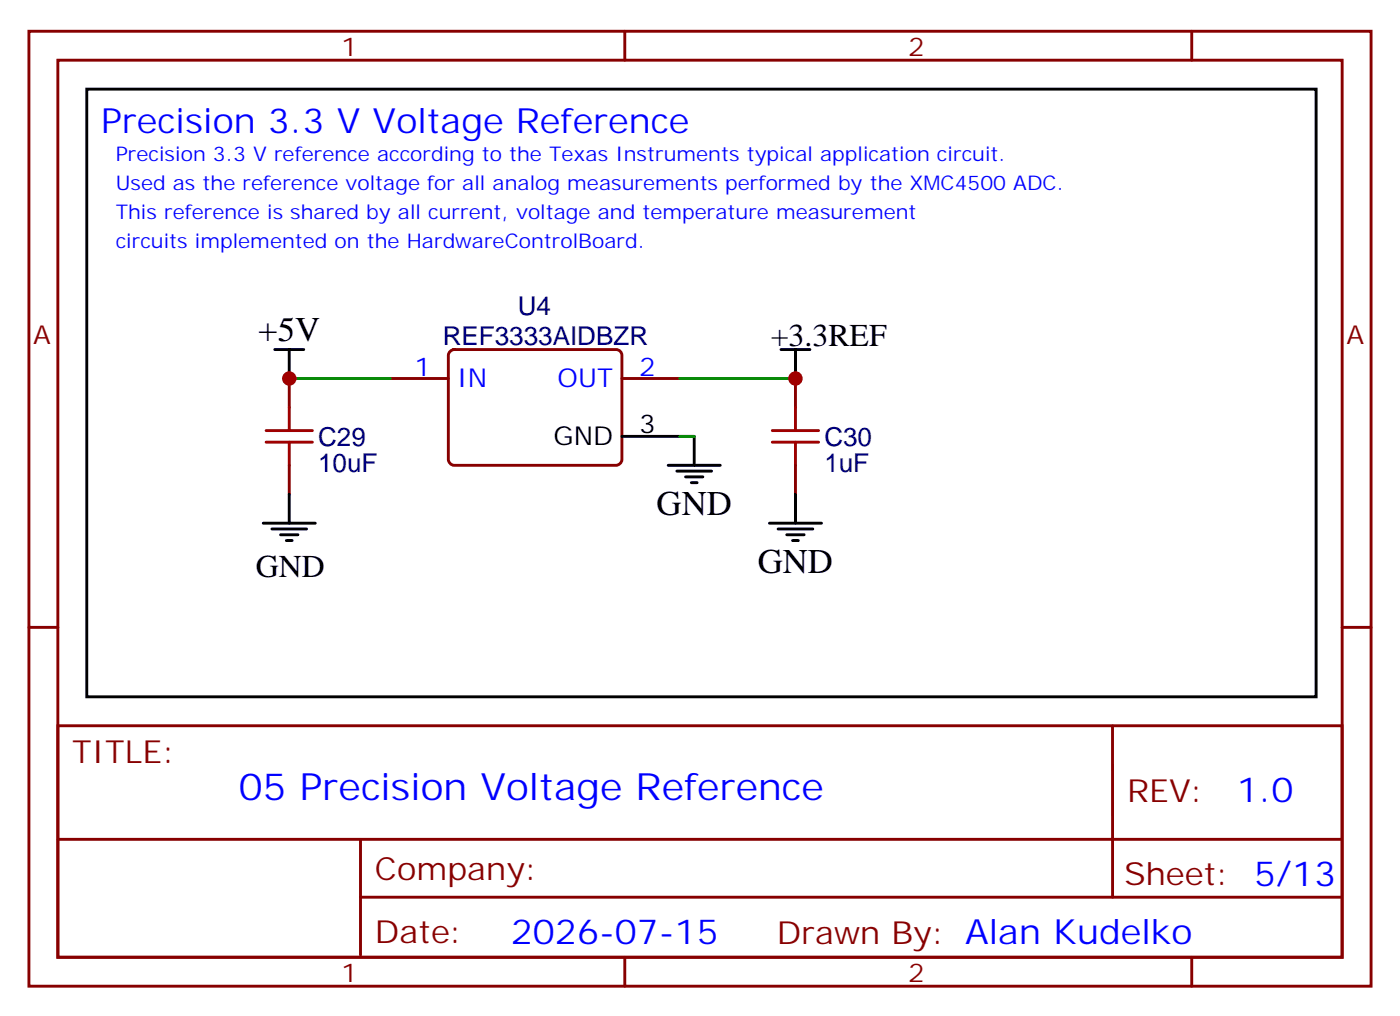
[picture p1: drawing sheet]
<svg xmlns="http://www.w3.org/2000/svg" width="171mm" height="124mm" viewBox="0 0 171 124" stroke-linecap="round" stroke-linejoin="round" font-family="sans-serif">
<defs><g id="words">
<text font-size="4.6" fill="#00f" x="29.1" y="97.5">05 Precision Voltage Reference</text>
<g font-size="4.2" fill="#00f">
<text x="12.3" y="16.2">Precision 3.3 V Voltage Reference</text>
<text x="150.9" y="97.7">1.0</text>
<text x="62.3" y="115.1">2026-07-15</text>
</g>
<g font-size="4.2">
<text x="31.5" y="41.5">+5V</text>
<text x="80.1" y="62.8">GND</text>
<text x="92.4" y="69.9">GND</text>
</g>
<g font-size="3.9">
<text x="94" y="42.2">+3.3REF</text>
<text x="31.2" y="70.4">GND</text>
</g>
<g font-size="3.9" fill="#800">
<text x="8.8" y="93.1">TITLE:</text>
<text x="137.4" y="97.7">REV:</text>
<text x="45.7" y="107.3">Company:</text>
<text x="137.1" y="107.9">Sheet: 5/13</text>
<text x="45.7" y="114.9">Date:</text>
<text x="94.8" y="115">Drawn By: Alan Kudelko</text>
</g>
<g font-size="3.2" fill="#800">
<text x="41.6" y="6.8">1</text>
<text x="110.8" y="6.8">2</text>
<text x="4.1" y="41.9">A</text>
<text x="164.2" y="41.9">A</text>
<text x="41.6" y="119.7">1</text>
<text x="110.8" y="119.7">2</text>
</g>
<g font-size="3.2" fill="#000080">
<text x="54" y="42">REF3333AIDBZR</text>
<text x="63.2" y="38.3">U4</text>
<text x="38.8" y="57.5">10uF</text>
<text x="38.8" y="54.4">C29</text>
<text x="100.5" y="57.5">1uF</text>
<text x="100.5" y="54.4">C30</text>
</g>
<g font-size="3.2" fill="#00f">
<text x="50.5" y="45.8">1</text>
<text x="55.7" y="47.2">IN</text>
<text x="68" y="47.2">OUT</text>
<text x="78" y="45.8">2</text>
</g>
<g font-size="3.2">
<text x="78" y="52.8">3</text>
<text x="67.5" y="54.3">GND</text>
</g>
<g font-size="2.5" fill="#00f">
<text x="14.1" y="23.2">Used as the reference voltage for all analog measurements performed by the XMC4500 ADC.</text>
<text x="14.1" y="19.7">Precision 3.3 V reference according to the Texas Instruments typical application circuit.</text>
<text x="14.1" y="26.7">This reference is shared by all current, voltage and temperature measurement</text>
<text x="14.1" y="30.3">circuits implemented on the HardwareControlBoard.</text>
</g>
</g></defs>
<g fill="none" stroke="#000" stroke-width=".35">
<path d="M10.6 10.9h149.9v74h-149.9zM33.5 42.6h3.5M35.3 42.6v3.5M75.8 53.2h7.1M81.5 56.7h6.3M82.5 57.4h4.3M83.6 58.1h2.1M84.3 58.8h.7M84.7 53.2v3.5M95.2 42.6h3.6M97 42.6v3.5M32.1 63.8h6.4"/>
<path d="M33.2 64.5h4.2M34.2 65.2h2.1M34.9 65.9h.7M35.3 60.3v3.5M93.8 63.8h6.4M94.9 64.5h4.2M96 65.2h2.1M96.7 65.9h.7M97 60.3v3.5"/>
</g>
<g fill="none" stroke="#870000" stroke-width=".35">
<path d="M3.5 3.8h163.7v116.4h-163.7zM7.1 7.3h156.6v109.4h-156.6zM76.2 3.8v3.5M145.3 3.8v3.5M35.3 46.1v3.6M35.3 56.7v3.6M47.6 46.1h7.1M54.9 42.8l.5-.2h19.7a.71 .71 0 0 1 .7 .7v12.7a.76 .76 0 0 1-.7 .7h-19.7a.76 .76 0 0 1-.7-.7v-12.7zM75.8 46.1h7.1M97 46.1v3.6M97 56.7v3.6M3.5 76.5h3.6"/>
<path d="M163.7 76.5h3.5M7.1 88.5h156.6v28.2h-156.6zM135.7 88.5v20.9M7.1 102.3h156.5M44 109.4h119.6M44 102.3v14.1M76.2 116.7v3.5M145.3 116.7v3.5"/>
</g>
<path d="M32.5 52.5h5.6M32.5 53.9h5.6M35.3 49.7v2.8M35.3 53.9v2.8M94.2 52.5h5.6M94.2 53.9h5.6M97 49.7v2.8M97 53.9v2.8" fill="none" stroke="#a10000" stroke-width=".35"/>
<path d="M35.3 46.1h12.3M82.9 53.2h1.8M82.9 46.1h14.1" fill="none" stroke="#008700" stroke-width=".35"/>
<g fill="#c00">
<circle cx="35.3" cy="46.1" r=".88"/>
<circle cx="97" cy="46.1" r=".88"/>
</g>
<use href="#words"/>
</svg>
